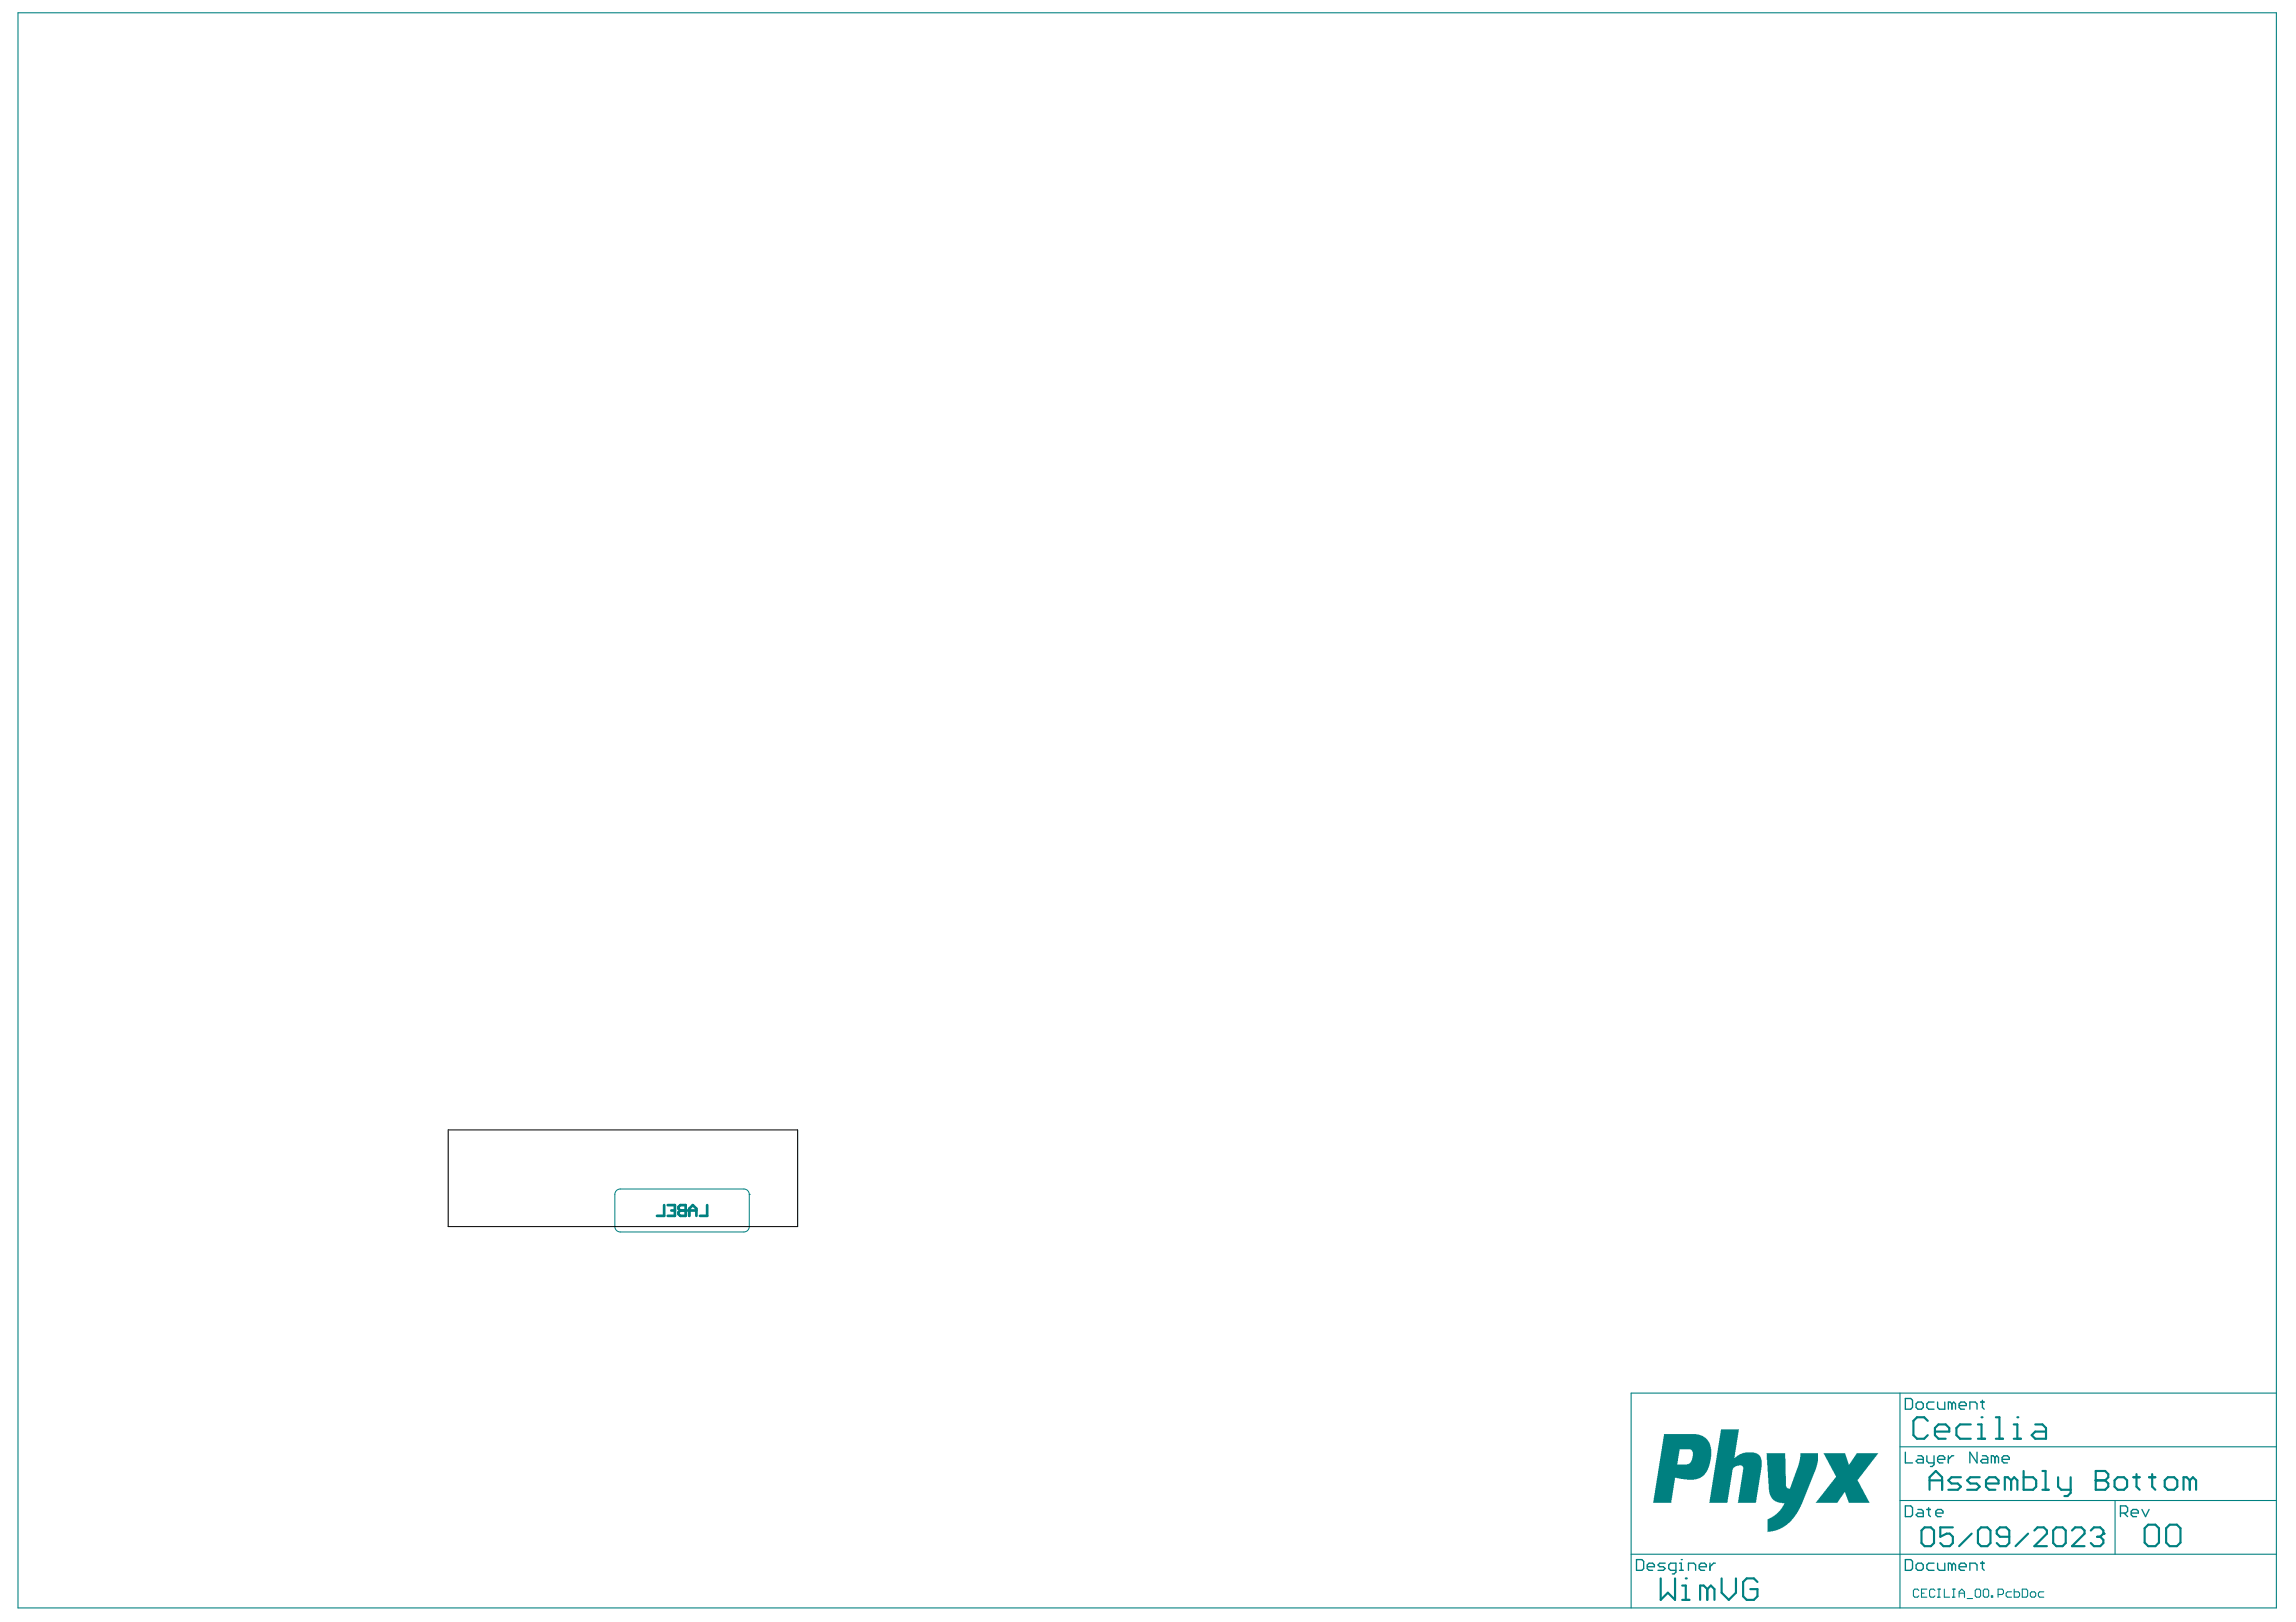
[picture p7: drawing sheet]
<svg xmlns="http://www.w3.org/2000/svg" width="297mm" height="210mm" viewBox="0 0 297 210" stroke-linecap="round" stroke-linejoin="round" font-family="sans-serif">
<path d="M79.5 154.6v4.1M80.2 159.4h16M80.2 153.9h16M96.9 154.6h.1M96.9 154.6v4.1" fill="none" stroke="#008080" stroke-width=".13"/>
<path d="M88.7 156v1.3h-.7l-.2-.2v-.2l.2-.3h.7M89.2 157.3v-.9l.4-.4 .5 .4v.9M89.2 156.6h.9M91.5 156v1.3h-.9" fill="none" stroke="#008080" stroke-width=".35"/>
<circle cx="88.7" cy="156.6" r=".17" fill="#008080"/>
<path d="M85.9 156v1.3h-.9M86.4 156h.9v1.3h-.9M86.8 156.6h.5M88.7 156h-.7l-.2 .2v.2l.2 .2h.7" fill="none" stroke="#008080" stroke-width=".35"/>
<g fill="none" stroke="#008080" stroke-width=".28">
<path d="M249.6 192.8v-1.6l.8-.8 .9 .8v1.6M249.6 191.6h1.7M253.7 191.2h-1.2l-.4 .4 .4 .4h.8l.4 .4-.4 .4h-1.2M256.1 191.2h-1.2l-.4 .4 .4 .4h.8l.4 .4-.4 .4h-1.2M256.9 192h1.7v-.4l-.5-.4h-.8l-.4 .4v.8l.4 .4h.8M260.2 191.6l-.4-.4h-.4v1.6M260.2 191.6v1.2M260.2 191.6l.4-.4 .4 .4v1.2M261.8 190.4v2.4h1.2l.4-.4v-.8l-.4-.4h-1.2M264.2 192.8h.8M264.2 190.4h.4v2.4M266.3 191.2v1.2l.4 .4h1.2"/>
<path d="M267.9 191.2v2l-.4 .4h-.4M271.1 191.6h.1M271.1 191.6h1.2M271.1 190.4h1.2l.5 .4v.4l-.5 .4 .5 .4v.4l-.5 .4h-1.2zM273.6 191.6l.4-.4h.8l.4 .4v.8l-.4 .4h-.8l-.4-.4zM276 191.2h.8M276.4 190.8v1.6l.4 .4M278 191.2h.8M278.4 190.8v1.6l.4 .4M280.1 191.6l.4-.4h.8l.4 .4v.8l-.4 .4h-.8l-.4-.4zM283.3 191.6l-.4-.4h-.4v1.6M283.3 191.6v1.2"/>
<path d="M283.3 191.6l.4-.4 .4 .4v1.2"/>
</g>
<path d="M79.5 158.7a.7 .7 0 0 0 .7 .7M80.2 153.9a.7 .7 0 0 0-.7 .7M96.2 153.9a.7 .7 0 0 1 .7 .7M96.9 158.7a.7 .7 0 0 1-.7 .7" fill="none" stroke="#008080" stroke-width=".13"/>
<g fill="#008080">
<path d="M222.7 185h2.3l-.6 3.7 .7-.5 .7-.2h1.3l.4 .2 .3 .4 .1 .4v.9l-.7 4.6h-2.4l.7-4.2a.58 .58 0 0 0-.1-.6h-.7l-.3 .2a.59 .59 0 0 0-.3 .6l-.6 4h-2.4z"/>
<path d="M228.5 188.1h2.4l.2 4.2v.2l.3 .2 .2-.1 1.1-3.1 .2-.9v-.5h2.3v1l-.4 1.3-1.8 4.6-.8 1.2-1 1.2-1 .5-.8 .3-.7 .1v-1.2a.45 .45 0 0 1 .4-.7l.7-.4 .5-.6 .5-.9h-.6l-.6-.2-.4-.4-.2-.4-.2-.7z"/>
<path d="M235.9 188.1h2.8l.4 1.4 .2-.1 .9-1.3h2.8l-2.6 3.3a.38 .38 0 0 0 .1 .5l1.4 2.6h-2.7l-.5-1.4h-.1l-.9 1.4h-2.8l2.2-2.8 .2-.3a.34 .34 0 0 0 .1-.6z"/>
<path d="M215.3 185.6h4.2l.8 .2 .6 .5 .4 .7 .1 .5-.1 1.4-.2 .8-.3 .7-.2 .4-.6 .4-.8 .3h-.9l-1.6-.3-.5 3.3h-2.3zM217.3 187.6l-.3 1.9h1.3l.3-.1 .3-.5 .1-.7a.57 .57 0 0 0-.3-.6z"/>
</g>
<g fill="none" stroke="#008080" stroke-width=".14">
<path d="M2.3 1.7h292.2v206.4h-292.2zM245.8 187.2h48.7M245.8 194.2h48.7M245.8 180.3v27.8M273.6 194.2v6.9M294.5 180.3h-83.5v27.8M211 201.1h83.5M248.2 205.8l-.1-.1h-.4l-.2 .1v.7l.2 .2h.4l.1-.2M248.6 206.2h.3M249.3 205.7h-.7v1h.7M250.3 205.8l-.1-.1h-.4l-.2 .1v.7l.2 .2h.4l.1-.2M250.7 205.7h.3"/>
<path d="M250.7 206.7h.3M250.8 205.7v1M251.5 205.7v1h.7M252.6 205.7h.3M252.6 206.7h.3M252.8 205.7v1M253.5 206.2h.7M253.5 206.7v-.7l.3-.3 .4 .3v.7M254.5 206.9h.7M255.5 205.8l.2-.1h.4l.1 .1v.7l-.1 .2h-.4l-.2-.2zM256.6 205.8l.2-.1h.3l.2 .1v.7l-.2 .2h-.3l-.2-.2zM257.6 206.5h.2v.2h-.2z"/>
<path d="M258.5 206.3h.5l.2-.1v-.4l-.2-.1h-.5v1M260.2 206h-.5l-.2 .2v.3l.2 .2h.5M260.6 205.7v1h.5l.2-.2v-.3l-.2-.2h-.5M261.6 205.7h.5l.2 .1v.7l-.2 .2h-.5zM262.7 206.2l.1-.2h.4l.2 .2v.3l-.2 .2h-.4l-.1-.2zM264.4 206h-.5l-.2 .2v.3l.2 .2h.5"/>
</g>
<g fill="none" stroke="#008080" stroke-width=".28">
<path d="M248.6 198.1l.4-.4h.8l.4 .4v1.6l-.4 .4h-.8l-.4-.4zM249.4 183.9l-.5-.5h-.9l-.5 .5v1.8l.5 .5h.9l.5-.5M250.3 185.3h1.9v-.5l-.5-.5h-.9l-.5 .5v.9l.5 .5h.9M252.6 197.7h-1.6v1.2l.8-.4h.4l.4 .4v.8l-.4 .4h-.8l-.4-.4M255 184.3h-1.4l-.5 .5v.9l.5 .5h1.4M255.1 198.5l-1.6 1.6M255.9 186.2h.9M255.9 184.3h.5v1.9M255.9 198.1l.4-.4h.8l.4 .4v1.6l-.4 .4h-.8l-.4-.4zM256.4 183.4h.1M258.2 183.4h.5v2.8M258.2 186.2h.9"/>
<path d="M259.9 198.9h-1.2l-.4-.4v-.4l.4-.4h.8l.4 .4v1.6l-.4 .4h-.8l-.4-.4M260.5 186.2h1M260.5 184.3h.5v1.9M261 183.4h.1M262.4 198.5l-1.6 1.6M263.2 198.1l.4-.4h.8l.4 .4v.4l-1.6 1.6h1.6M263.3 184.3h.9l.5 .5v1.4h-1.4l-.5-.5 .5-.4h1.4M265.6 198.1l.4-.4h.8l.4 .4v1.6l-.4 .4h-.8l-.4-.4zM268.1 198.1l.4-.4h.8l.4 .4v.4l-1.6 1.6h1.6M270.5 198.1l.4-.4h.8l.4 .4v.4M271.3 198.9h.4M271.7 198.9l.4 .4v.4l-.4 .4h-.8l-.4-.4"/>
<path d="M272.1 198.5h.1M272.1 198.5l-.4 .4M277.5 197.8l.4-.5h.9l.5 .5v1.8l-.5 .5h-.9l-.4-.5zM280.2 197.8l.5-.5h.9l.5 .5v1.8l-.5 .5h-.9l-.5-.5zM214.8 204.3v2.7l1-.9 .9 .9v-2.7M217.6 207h1M217.6 205.2h.5v1.8M218.1 204.3h.1M220.9 205.7l-.5-.5h-.5v1.8M220.9 205.7v1.3M220.9 205.7l.4-.5 .5 .5v1.3M222.7 204.3v1.8l1 .9 .9-.9v-1.8"/>
<path d="M227.4 204.7l-.5-.4h-.9l-.5 .4v1.9l.5 .4h.9l.5-.4v-.9h-1"/>
</g>
<g fill="none" stroke="#008080" stroke-width=".17">
<path d="M246.5 194.9h.7l.2 .2v.9l-.2 .3h-.7zM246.5 181h.7l.2 .2v.9l-.2 .3h-.7zM246.5 187.9v1.4h.9M247.9 181.7l.2-.3h.5l.2 .3v.4l-.2 .3h-.5l-.2-.3zM248.1 195.3h.5l.2 .3v.7h-.7l-.2-.3 .2-.2h.7M248.1 188.4h.5l.2 .2v.7h-.7l-.2-.2 .2-.2h.7M249.3 195.3h.4M249.3 188.4v.7l.2 .2h.7M249.5 195.1v.9l.2 .3M250.2 181.4h-.7l-.2 .3v.4l.2 .3h.7M250.2 188.4v1.1l-.2 .3h-.3M250.4 195.8h1v-.2l-.3-.3h-.4l-.3 .3v.4l.3 .3h.4"/>
<path d="M250.7 181.4v.7l.2 .3h.7v-1M250.7 188.9h.9v-.3l-.2-.2h-.5l-.2 .2v.5l.2 .2h.5M252.1 188.4v.9M252.5 181.7l-.2-.3h-.2v1M252.5 181.7v.7M252.5 181.7l.3-.3 .2 .3v.7M252.8 188.4h-.3l-.4 .5M253.5 181.9h.9v-.2l-.3-.3h-.4l-.2 .3v.4l.2 .3h.4M254.8 182.4v-1h.7l.3 .3v.7M255.8 187.9v1.4l-1-1.4v1.4M256.2 181.4h.5M256.5 188.4h.4l.3 .2v.7h-.7l-.3-.2 .3-.2h.7"/>
<path d="M256.5 181.2v.9l.2 .3M258.1 188.6l-.2-.2h-.3v.9M258.1 188.6v.7M258.1 188.6l.2-.2 .3 .2v.7M259 188.9h.9v-.3l-.2-.2h-.5l-.2 .2v.5l.2 .2h.5M274.3 195.8h.7l.3-.2v-.5l-.3-.2h-.7v1.4M274.8 195.8l.5 .5M275.7 195.8h.9v-.2l-.2-.3h-.5l-.2 .3v.4l.2 .3h.5M277.1 195.3l.5 1 .4-1M211.7 201.8h.7l.2 .3v.9l-.2 .2h-.7zM213.1 202.8h.9v-.3l-.2-.2h-.5l-.2 .2v.5l.2 .2h.5M215.4 202.3h-.7l-.2 .2 .2 .3h.5l.2 .2-.2 .2h-.7"/>
<path d="M216.8 203.2h-.7l-.2-.2v-.5l.2-.2h.7v1.1l-.2 .3h-.2M217.3 203.2h.4M217.3 202.3h.2v.9M217.5 201.8h.1M218.4 203.2v-.9h.7l.3 .2v.7M219.8 202.8h1v-.3l-.3-.2h-.4l-.3 .2v.5l.3 .2h.4M221.2 202.3v.9M221.9 202.3h-.2l-.5 .5M246.5 201.8h.7l.2 .3v.9l-.2 .2h-.7zM247.9 202.5l.2-.2h.5l.2 .2v.5l-.2 .2h-.5l-.2-.2zM250.2 202.3h-.7l-.2 .2v.5l.2 .2h.7M250.7 202.3v.7l.2 .2h.7v-.9"/>
<path d="M252.5 202.5l-.2-.2h-.2v.9M252.5 202.5v.7M252.5 202.5l.3-.2 .2 .2v.7M253.5 202.8h.9v-.3l-.3-.2h-.4l-.2 .2v.5l.2 .2h.4M254.8 203.2v-.9h.7l.3 .2v.7M256.2 202.3h.5M256.5 202.1v.9l.2 .2"/>
</g>
<path d="M58 146.2h45.2v12.5h-45.2z" fill="none" stroke="#000" stroke-width=".13"/>
</svg>
